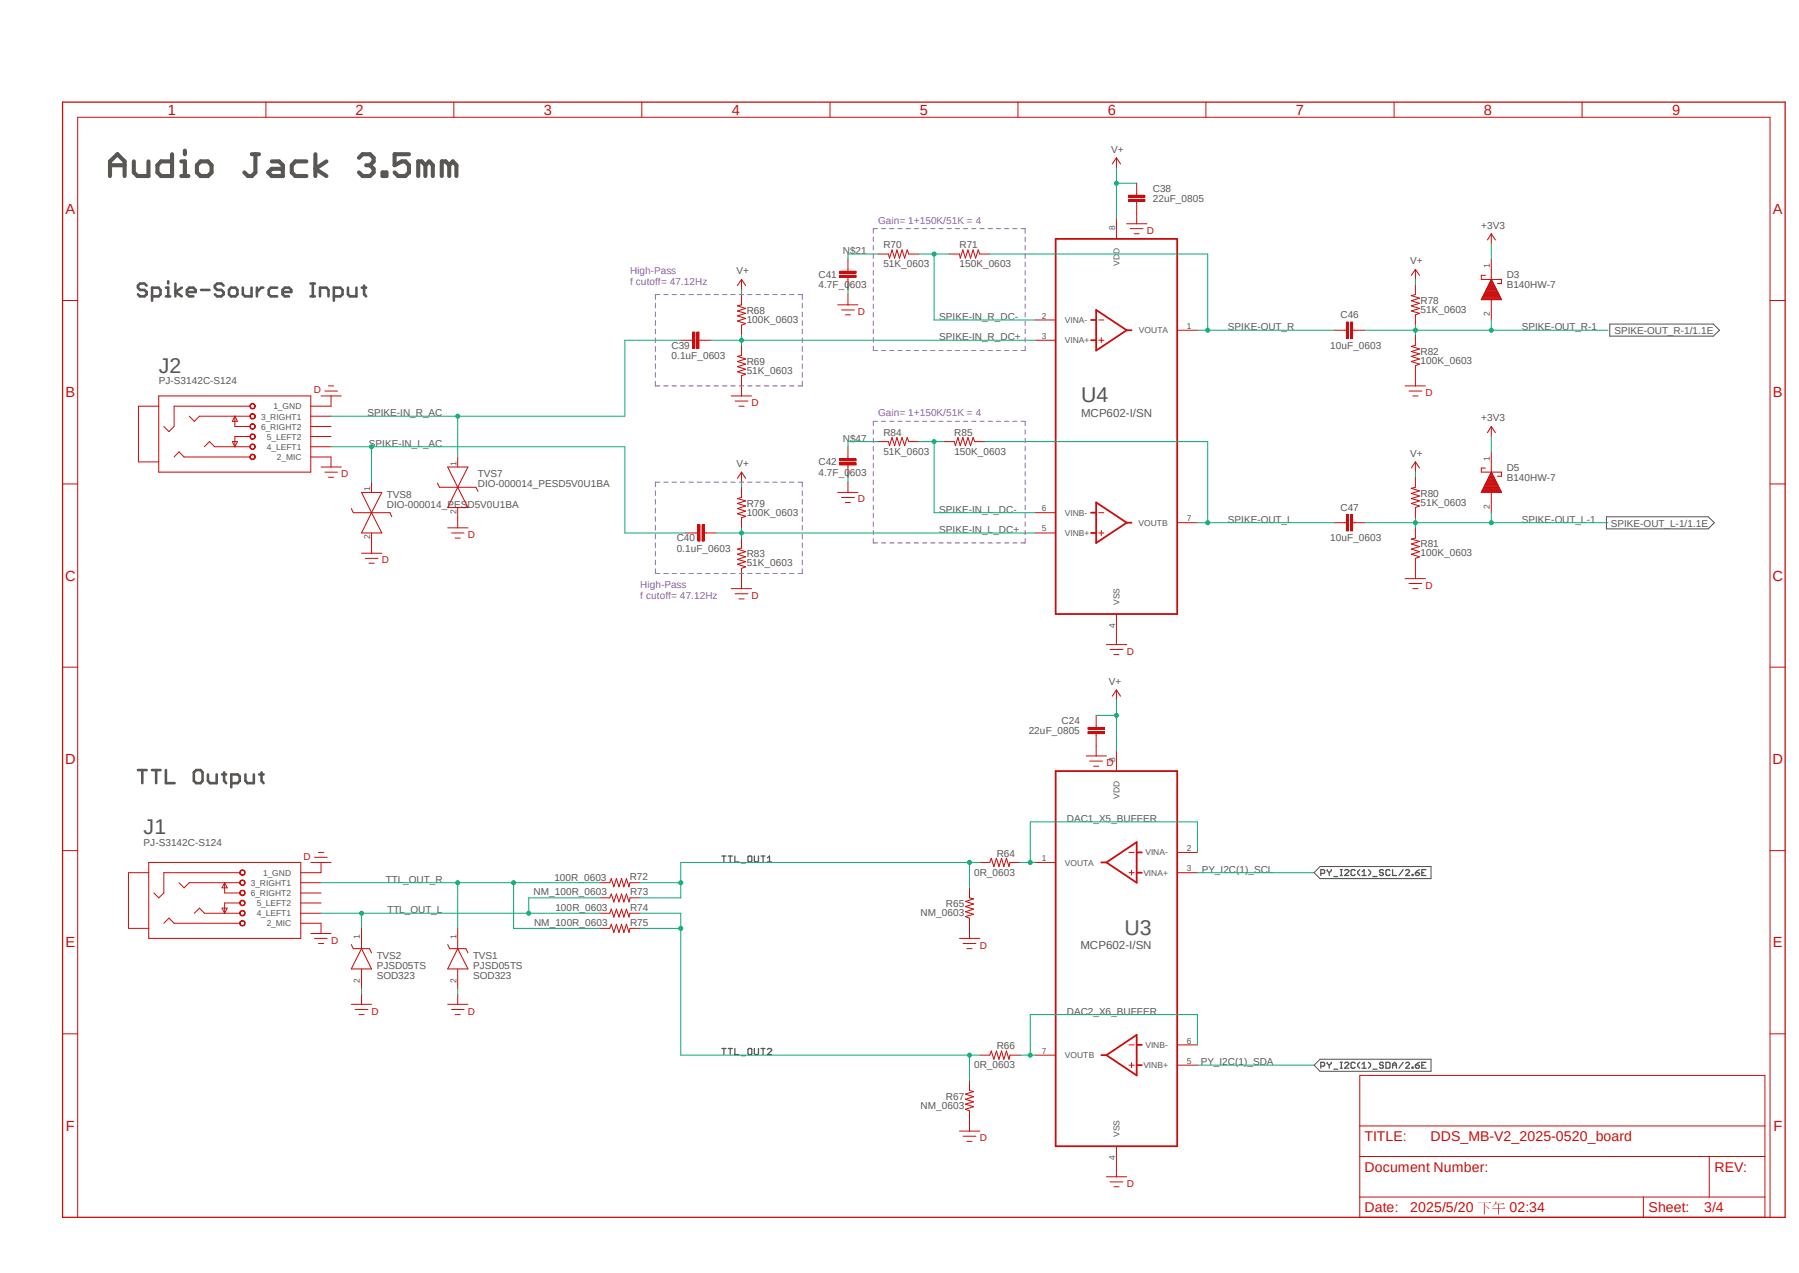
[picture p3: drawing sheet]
<svg xmlns="http://www.w3.org/2000/svg" width="297mm" height="210mm" viewBox="0 0 297 210" stroke-linecap="round" stroke-linejoin="round" font-family="sans-serif">
<defs><g id="words">
<g font-size="3.5" fill="#595654">
<text x="26.2" y="61.6">J2</text>
<text x="178.5" y="66.3">U4</text>
<text x="23.7" y="137.7">J1</text>
<text x="185.7" y="154.2">U3</text>
</g>
<g font-size="2.4" fill="#c90d0c">
<text x="27.7" y="18.9">1</text>
<text x="58.7" y="18.9">2</text>
<text x="89.8" y="18.9">3</text>
<text x="120.8" y="18.9">4</text>
<text x="151.8" y="18.9">5</text>
<text x="182.9" y="18.9">6</text>
<text x="214" y="18.9">7</text>
<text x="245" y="18.9">8</text>
<text x="276.1" y="18.9">9</text>
<text x="10.8" y="35.3">A</text>
<text x="292.7" y="35.3">A</text>
<text x="10.8" y="65.6">B</text>
<text x="292.7" y="65.6">B</text>
<text x="10.8" y="95.8">C</text>
<text x="292.7" y="95.8">C</text>
<text x="10.8" y="126.1">D</text>
<text x="292.7" y="126.1">D</text>
<text x="10.8" y="156.3">E</text>
<text x="292.7" y="156.3">E</text>
<text x="10.9" y="186.6">F</text>
<text x="292.8" y="186.6">F</text>
</g>
<g font-size="2.3" fill="#c90d0c">
<text x="225.3" y="188.3">TITLE:</text>
<text x="236.2" y="188.3">DDS_MB-V2_2025-0520_board</text>
<text x="225.3" y="193.3">Document Number:</text>
<text x="283" y="193.3">REV:</text>
<text x="225.3" y="200">Date:</text>
<text x="232.8" y="200">2025/5/20</text>
<text x="249.2" y="200">02:34</text>
<text x="272.2" y="200">Sheet:</text>
<text x="281.3" y="200">3/4</text>
</g>
<g font-size="1.9" fill="#595654">
<text x="178.5" y="68.8">MCP602-I/SN</text>
<text x="178.4" y="156.6">MCP602-I/SN</text>
</g>
<g font-size="1.7" fill="#595654">
<text x="183.5" y="25.2">V+</text>
<text x="190.3" y="33.3">22uF_0805</text>
<text x="190.3" y="31.6">C38</text>
<text x="139.1" y="41.9">N$21</text>
<text x="145.8" y="40.9">R70</text>
<text x="158.4" y="40.9">R71</text>
<text x="244.6" y="37.8">+3V3</text>
<text x="121.6" y="45.3">V+</text>
<text x="135.1" y="47.5">4.7F_0603</text>
<text x="135.1" y="45.8">C41</text>
<text x="145.8" y="44.1">51K_0603</text>
<text x="158.4" y="44.1">150K_0603</text>
<text x="232.8" y="43.6">V+</text>
<text x="248.8" y="47.5">B140HW-7</text>
<text x="248.8" y="45.8">D3</text>
<text x="123.3" y="53.3">100K_0603</text>
<text x="123.3" y="51.8">R68</text>
<text x="155.1" y="52.8">SPIKE-IN_R_DC-</text>
<text x="221.3" y="52.5">C46</text>
<text x="234.5" y="51.6">51K_0603</text>
<text x="234.5" y="50.1">R78</text>
<text x="110.9" y="59.2">0.1uF_0603</text>
<text x="110.9" y="57.6">C39</text>
<text x="155.1" y="56.1">SPIKE-IN_R_DC+</text>
<text x="202.7" y="54.5">SPIKE-OUT_R</text>
<text x="219.6" y="57.6">10uF_0603</text>
<text x="234.5" y="60">100K_0603</text>
<text x="234.5" y="58.5">R82</text>
<text x="251.3" y="54.5">SPIKE-OUT_R-1</text>
<text x="266.5" y="55.1">SPIKE-OUT_R-1/1.1E</text>
<text x="26.2" y="63.4">PJ-S3142C-S124</text>
<text x="123.3" y="61.7">51K_0603</text>
<text x="123.3" y="60.2">R69</text>
<text x="60.7" y="68.7">SPIKE-IN_R_AC</text>
<text x="145.8" y="71.9">R84</text>
<text x="157.6" y="71.9">R85</text>
<text x="244.6" y="69.5">+3V3</text>
<text x="60.9" y="73.7">SPIKE-IN_L_AC</text>
<text x="121.6" y="77">V+</text>
<text x="135.1" y="76.8">C42</text>
<text x="139.1" y="72.9">N$47</text>
<text x="145.8" y="75.1">51K_0603</text>
<text x="157.6" y="75.1">150K_0603</text>
<text x="232.8" y="75.4">V+</text>
<text x="248.8" y="77.6">D5</text>
<text x="63.9" y="83.7">DIO-000014_PESD5V0U1BA</text>
<text x="63.9" y="82.1">TVS8</text>
<text x="78.9" y="80.4">DIO-000014_PESD5V0U1BA</text>
<text x="78.9" y="78.7">TVS7</text>
<text x="123.3" y="83.6">R79</text>
<text x="135.1" y="78.5">4.7F_0603</text>
<text x="234.5" y="83.4">51K_0603</text>
<text x="234.5" y="81.9">R80</text>
<text x="248.8" y="79.3">B140HW-7</text>
<text x="111.7" y="89.3">C40</text>
<text x="123.3" y="85.1">100K_0603</text>
<text x="155.1" y="87.9">SPIKE-IN_L_DC+</text>
<text x="155.1" y="84.6">SPIKE-IN_L_DC-</text>
<text x="202.7" y="86.2">SPIKE-OUT_L</text>
<text x="219.6" y="89.3">10uF_0603</text>
<text x="221.3" y="84.3">C47</text>
<text x="251.3" y="86.2">SPIKE-OUT_L-1</text>
<text x="265.9" y="86.9">SPIKE-OUT_L-1/1.1E</text>
<text x="111.7" y="91">0.1uF_0603</text>
<text x="123.3" y="93.4">51K_0603</text>
<text x="123.3" y="91.9">R83</text>
<text x="234.5" y="91.8">100K_0603</text>
<text x="234.5" y="90.3">R81</text>
<text x="183.1" y="113">V+</text>
<text x="175.3" y="119.5">C24</text>
<text x="169.8" y="121.1">22uF_0805</text>
<text x="176.1" y="135.6">DAC1_X5_BUFFER</text>
<text x="23.7" y="139.5">PJ-S3142C-S124</text>
<text x="164.5" y="141.3">R64</text>
<text x="198.4" y="144">PY_I2C(1)_SCL</text>
<text x="63.7" y="145.6">TTL_OUT_R</text>
<text x="88.1" y="147.7">NM_100R_0603</text>
<text x="91.5" y="145.3">100R_0603</text>
<text x="104" y="145.2">R72</text>
<text x="104" y="147.7">R73</text>
<text x="156.2" y="149.6">R65</text>
<text x="160.8" y="144.4">0R_0603</text>
<text x="64" y="150.7">TTL_OUT_L</text>
<text x="88.2" y="152.7">NM_100R_0603</text>
<text x="91.7" y="150.2">100R_0603</text>
<text x="104" y="150.3">R74</text>
<text x="104" y="152.8">R75</text>
<text x="152" y="151.1">NM_0603</text>
<text x="62.2" y="159.9">PJSD05TS</text>
<text x="62.2" y="161.5">SOD323</text>
<text x="62.2" y="158.2">TVS2</text>
<text x="78.1" y="159.9">PJSD05TS</text>
<text x="78.1" y="161.5">SOD323</text>
<text x="78.1" y="158.2">TVS1</text>
<text x="176.1" y="167.4">DAC2_X6_BUFFER</text>
<text x="164.5" y="173.1">R66</text>
<text x="160.8" y="176.2">0R_0603</text>
<text x="198.2" y="175.7">PY_I2C(1)_SDA</text>
<text x="152" y="182.9">NM_0603</text>
<text x="156.2" y="181.4">R67</text>
</g>
<g font-size="1.7" fill="#8252c2">
<text x="145" y="36.9">Gain= 1+150K/51K = 4</text>
<text x="104" y="45.2">High-Pass</text>
<text x="104" y="46.9">f cutoff= 47.12Hz</text>
<text x="145" y="68.7">Gain= 1+150K/51K = 4</text>
<text x="105.7" y="97.1">High-Pass</text>
<text x="105.7" y="98.8">f cutoff= 47.12Hz</text>
</g>
<g font-size="1.7" fill="#c90d0c">
<text x="189.4" y="38.6">D</text>
<text x="141.6" y="51.9">D</text>
<text x="51.8" y="64.9">D</text>
<text x="235.3" y="65.3">D</text>
<text x="124.1" y="67">D</text>
<text x="56.3" y="78.7">D</text>
<text x="141.6" y="82.9">D</text>
<text x="77.3" y="88.8">D</text>
<text x="63" y="92.9">D</text>
<text x="124.1" y="98.8">D</text>
<text x="235.3" y="97.1">D</text>
<text x="186" y="108">D</text>
<text x="182.7" y="126.4">D</text>
<text x="50.1" y="141.8">D</text>
<text x="54.7" y="155.7">D</text>
<text x="161.8" y="156.5">D</text>
<text x="61.3" y="167.4">D</text>
<text x="77.3" y="167.4">D</text>
<text x="161.8" y="188.3">D</text>
<text x="186" y="195.8">D</text>
</g>
<g font-size="1.4" fill="#595654">
<text x="184.1" y="37.9" transform="rotate(-90 184.1 37.9)">8</text>
<text x="184.8" y="43.9" transform="rotate(-90 184.8 43.9)">VDD</text>
<text x="246" y="44.2" transform="rotate(-90 246 44.2)">1</text>
<text x="172" y="52.6">2</text>
<text x="175.8" y="53.3">VINA-</text>
<text x="246" y="52.1" transform="rotate(-90 246 52.1)">2</text>
<text x="172" y="55.9">3</text>
<text x="175.8" y="56.6">VINA+</text>
<text x="188" y="55">VOUTA</text>
<text x="195.9" y="54.2">1</text>
<text x="43.1" y="69.2">3_RIGHT1</text>
<text x="43.1" y="70.9">6_RIGHT2</text>
<text x="45.1" y="67.5">1_GND</text>
<text x="44.1" y="74.2">4_LEFT1</text>
<text x="44.1" y="72.6">5_LEFT2</text>
<text x="45.7" y="75.9">2_MIC</text>
<text x="75.4" y="76.8" transform="rotate(-90 75.4 76.8)">1</text>
<text x="246" y="76" transform="rotate(-90 246 76)">1</text>
<text x="61.1" y="81" transform="rotate(-90 61.1 81)">1</text>
<text x="246" y="83.9" transform="rotate(-90 246 83.9)">2</text>
<text x="61.1" y="88.9" transform="rotate(-90 61.1 88.9)">2</text>
<text x="75.4" y="84.7" transform="rotate(-90 75.4 84.7)">2</text>
<text x="172" y="87.7">5</text>
<text x="172" y="84.3">6</text>
<text x="175.8" y="88.4">VINB+</text>
<text x="175.8" y="85.1">VINB-</text>
<text x="188" y="86.8">VOUTB</text>
<text x="195.9" y="86">7</text>
<text x="184.8" y="99.8" transform="rotate(-90 184.8 99.8)">VSS</text>
<text x="184.1" y="103.6" transform="rotate(-90 184.1 103.6)">4</text>
<text x="184.1" y="125.7" transform="rotate(-90 184.1 125.7)">8</text>
<text x="184.8" y="131.7" transform="rotate(-90 184.8 131.7)">VDD</text>
<text x="172" y="142.1">1</text>
<text x="175.8" y="142.8">VOUTA</text>
<text x="189.1" y="141.1">VINA-</text>
<text x="195.9" y="143.7">3</text>
<text x="195.9" y="140.4">2</text>
<text x="41.4" y="146.1">3_RIGHT1</text>
<text x="41.4" y="147.8">6_RIGHT2</text>
<text x="42.4" y="149.5">5_LEFT2</text>
<text x="43.4" y="144.5">1_GND</text>
<text x="188.8" y="144.4">VINA+</text>
<text x="42.4" y="151.2">4_LEFT1</text>
<text x="44" y="152.8">2_MIC</text>
<text x="59.4" y="155" transform="rotate(-90 59.4 155)">1</text>
<text x="75.4" y="155" transform="rotate(-90 75.4 155)">1</text>
<text x="59.4" y="162.1" transform="rotate(-90 59.4 162.1)">2</text>
<text x="75.4" y="162.1" transform="rotate(-90 75.4 162.1)">2</text>
<text x="172" y="173.8">7</text>
<text x="189.1" y="172.9">VINB-</text>
<text x="195.9" y="172.2">6</text>
<text x="175.8" y="174.6">VOUTB</text>
<text x="188.8" y="176.2">VINB+</text>
<text x="195.9" y="175.5">5</text>
<text x="184.1" y="191.4" transform="rotate(-90 184.1 191.4)">4</text>
<text x="184.8" y="187.6" transform="rotate(-90 184.8 187.6)">VSS</text>
</g>
</g></defs>
<path d="M10 16.6l285 184.6M295 16.6l-285 184.6" fill="none" stroke="#fff" stroke-width=".17"/>
<g fill="none" stroke="#595654" stroke-width=".68">
<path d="M18.2 29v-2.4l1.2-1.2 1.2 1.2v2.4M18.2 27.3h2.4M22.1 26.6v1.8l.6 .6h1.8v-2.4M28.4 25.4v3.6h-1.8l-.6-.6v-1.1l.6-.7h1.8M29.9 29h1.2M29.9 26.6h.6v2.4M30.5 24.8v.6M33.1 26.6h1.2l.6 .7v1.1l-.6 .6h-1.2l-.6-.6v-1.1zM41.6 25.4h1.2M42.2 25.4v3l-.6 .6h-.7l-.6-.6M44.9 26.6h1.2l.6 .7v1.7h-1.8l-.6-.6 .6-.5h1.8M50.6 26.6h-1.8l-.6 .7v1.1l.6 .6h1.8"/>
<path d="M52.1 25.4v3.6M53.9 26.6l-1.8 1.3 1.8 1.1M59.3 26l.6-.6h1.2l.6 .6v.6l-.6 .7M60.5 27.3h.6M61.1 27.3l.6 .6v.5l-.6 .6h-1.2l-.6-.6M63.2 28.4h.6v.6h-.6zM67.5 25.4h-2.3v1.9l1.1-.7h.6l.6 .7v1.1l-.6 .6h-1.2l-.5-.6M70.2 27.3l-.6-.7h-.6v2.4M70.2 27.3v1.7M70.2 27.3l.7-.7 .6 .7v1.7M74.2 27.3l-.6-.7h-.7v2.4M74.2 27.3v1.7"/>
<path d="M74.2 27.3l.6-.7 .6 .7v1.7"/>
</g>
<g fill="none" stroke="#595654" stroke-width=".42">
<path d="M24.2 47.1l-.4-.3h-.7l-.3 .3v.4l.3 .3h.7l.4 .4v.4l-.4 .3h-.7l-.3-.3M25.1 48.9h1.1l.3-.3v-.8l-.3-.3h-1.1v2.1M27.4 48.9h.7M27.4 47.5h.4v1.4M27.8 46.4v.4M29 46.8v2.1M30 47.5l-1 .7 1 .7M30.9 48.2h1.4v-.4l-.4-.3h-.7l-.3 .3v.8l.3 .3h.7M33.2 47.8h1.4M36.9 47.1l-.4-.3h-.6l-.4 .3v.4l.4 .3h.6l.4 .4v.4l-.4 .3h-.6l-.4-.3M38.1 47.5h.8l.3 .3v.8l-.3 .3h-.8l-.3-.3v-.8zM40.1 47.5v1.1l.4 .3h1v-1.4"/>
<path d="M42.4 47.5v1.4M43.5 47.5h-.4l-.7 .7M45.8 47.5h-1.1l-.3 .3v.8l.3 .3h1.1M46.7 48.2h1.4v-.4l-.4-.3h-.7l-.3 .3v.8l.3 .3h.7M51.3 46.8h.7M51.3 48.9h.7M51.6 46.8v2.1M52.8 48.9v-1.4h1.1l.3 .3v1.1M55.1 48.9h1.1l.4-.3v-.8l-.4-.3h-1.1v2.1M57.4 47.5v1.1l.4 .3h1v-1.4M59.7 47.5h.8M60.1 47.1v1.5l.4 .3"/>
<path d="M22.8 127h1.4M23.5 127v2.2M25.1 127h1.4M25.8 127v2.2M27.4 127v2.2h1.4M32.4 127h.7l.3 .4v1.4l-.3 .4h-.7l-.4-.4v-1.4zM34.3 127.8v1l.4 .4h1.1v-1.4M36.7 127.8h.6M37 127.4v1.4l.3 .4M38.2 129.2h1l.4-.4v-.7l-.4-.3h-1v2.1M40.5 127.8v1l.4 .4h1v-1.4M42.8 127.8h.7"/>
<path d="M43.2 127.4v1.4l.3 .4"/>
</g>
<path d="M265.8 53.5h17.1l1 1-1 1h-17.1zM265.2 85.3h16.8l1 .9-1 1h-16.8zM217.9 143h18.4v1.9h-18.4l-.9-.9zM217 175.7l.9-.9h18.4v1.9h-18.4z" fill="none" stroke="#595654" stroke-width=".17"/>
<g fill="none" stroke="#595654" stroke-width=".21">
<path d="M119.2 141.2h.6M119.5 141.2v1M120.2 141.2h.7M120.6 141.2v1M121.3 141.2v1h.7M122.4 142.4h.7M123.5 141.4l.2-.2h.3l.1 .2v.6l-.1 .2h-.3l-.2-.2zM124.5 141.2v.8l.2 .2h.4l.1-.2v-.8M125.6 141.2h.7M126 141.2v1M126.7 142.2h.7M126.7 141.5l.3-.3v1"/>
<path d="M218.1 144.1h.4l.2-.1v-.4l-.2-.1h-.4v.9M219.1 143.5v.1l.4 .4M219.5 144v.4M219.8 143.5v.1l-.3 .4M220.2 144.6h.7M221.3 143.5h.3M221.3 144.4h.3M221.4 143.5v.9M222 143.6l.2-.1h.3l.2 .1v.2l-.7 .6h.7M223.7 143.6l-.1-.1h-.4l-.1 .1v.7l.1 .1h.4l.1-.1M224.5 143.5l-.3 .3v.3l.3 .3M224.9 144.4h.7"/>
<path d="M224.9 143.8l.3-.3v.9M225.9 143.5l.4 .3v.3l-.4 .3M226.7 144.6h.6M228.4 143.6l-.1-.1h-.4l-.1 .1 .1 .4h.4l.1 .1-.1 .3h-.4l-.1-.1M229.5 143.6l-.2-.1h-.3l-.2 .1v.7l.2 .1h.3l.2-.1M229.9 143.5v.9h.6M231.6 143.5l-.6 .9M232.1 143.6l.1-.1h.3l.2 .1v.2l-.6 .6h.6M233.1 144.3h.2v.1h-.2zM233.7 144h.5l.2 .1v.2l-.2 .1h-.4l-.1-.1zM234.4 143.5l-.7 .5M234.7 144h.4"/>
<path d="M235.4 143.5h-.7v.9h.7M119.2 173h.6M119.5 173v1M120.2 173h.7M120.6 173v1M121.3 173v1h.7M122.4 174.2h.7M123.7 173h.3l.1 .1v.7l-.1 .2h-.3l-.2-.2v-.7zM124.5 173v.8l.2 .2h.4l.1-.2v-.8M125.6 173h.7M126 173v1M126.7 173.1l.2-.1h.3l.2 .1v.2l-.7 .7h.7"/>
<path d="M218.1 175.9h.4l.2-.2v-.3l-.2-.1h-.4v.9M219.1 175.3v.1l.4 .3M219.5 175.7v.5M219.8 175.3v.1l-.3 .3M220.2 176.4h.7M221.3 175.3h.3M221.3 176.2h.3M221.4 175.3v.9M222 175.4l.2-.1h.3l.2 .1-.7 .8h.7M223.7 175.4l-.1-.1h-.4l-.1 .1v.7l.1 .1h.4l.1-.1M224.5 175.3l-.3 .3v.3l.3 .3M224.9 175.6l.3-.3v.9"/>
<path d="M224.9 176.2h.7M225.9 175.3l.4 .3v.3l-.4 .3M226.7 176.4h.6M228.4 175.4l-.1-.1h-.4l-.1 .1 .1 .3h.4l.1 .2-.1 .3h-.4l-.1-.1M228.8 175.3h.5l.2 .1v.7l-.2 .1h-.5zM229.9 176.2v-.6l.4-.3 .2 .3v.6M229.9 175.7h.6M231.6 175.3l-.6 .9M232.1 175.4l.1-.1h.3l.2 .1-.6 .8h.6M233.1 176.1h.2v.1h-.2zM233.7 175.7h.5l.2 .4-.2 .1h-.4l-.1-.1zM234.4 175.3l-.7 .4"/>
<path d="M234.7 175.7h.4M235.4 175.3h-.7v.9h.7"/>
</g>
<path d="M10.3 16.8h284.4v184h-284.4z" fill="none" stroke="#c90d0c" stroke-width=".21"/>
<g fill="none" stroke="#c90d0c" stroke-width=".17">
<path d="M43.9 16.8v2.5M74.9 16.8v2.5M106 16.8v2.5M137 16.8v2.5M168.1 16.8v2.5M199.1 16.8v2.5M230.2 16.8v2.5M261.2 16.8v2.5M10.3 49.6h2.5M292.2 49.6h2.5M10.3 79.8h2.5M292.2 79.8h2.5"/>
<path d="M10.3 110.1h2.5M292.2 110.1h2.5M10.3 140.3h2.5M292.2 140.3h2.5M10.3 170.6h2.5M224.5 177.4h66.9v23.4h-66.9zM292.2 170.6h2.5M224.5 190.8h66.9M224.5 197.5h66.9M224.5 185.8h66.9M271.3 197.5v3.3M282.2 190.8v6.7"/>
<path d="M12.8 200.8v-181.5h279.4v181.5"/>
</g>
<path d="M244 198.4h1.9l.1-.1 .2 .1-1.1 .1v.4l.8 .5-.8-.5v1.4h-.1v-1.8h-.9zM246.9 198.2l.2 .1-.2 .3h1.1l.2-.1 .1 .1-.8 .1v.6h.7l.1-.1 .2 .1-1 .1-.1 1v-1h-1l-.1-.1h1.1v-.6h-.6l-.4 .4 .4-.4z" fill="#c90d0c"/>
<path d="M174.3 39.4h20.1v61.9h-20.1zM180.1 52.8h.9M180.1 56.1h.9M181 51.1l5 3.4-5 3.3zM186 54.5h.8M180.1 84.6h.9M180.1 87.9h.9M181 82.9l5 3.3-5 3.4zM186 86.2h.8" fill="none" stroke="#c90d0c" stroke-width=".3"/>
<g fill="none" stroke="#c90d0c" stroke-width=".17">
<path d="M184.3 26v1.7M184.3 36.1v3.3M184.3 26l-.7 1.1M184.3 26l.7 1.1M186.3 32.2h2.7v.4h-2.7zM186.3 32.9h2.7v.3h-2.7zM187.7 30.2v2M187.7 33.2v2M170.9 56.1h3.4M170.9 52.8h3.4M181.4 56.1h.8M181.4 52.8h.8"/>
<path d="M181.8 55.7v.9M194.4 54.5h3.3M26.2 65.3h25.1v12.6h-25.1zM26.2 67h-3.3v9.2h3.3M28.7 75.4l.8-.9 .9 .9h10.9M31.2 68.7l.9 .8 .8-.8h8.4M33.7 73.7l.9-.8 .8 .8h5.9M38.4 72.9h.8l-.4 .8zM38.8 68.7v1.7h2.5M38.8 68.7l.4 .8h-.8zM41.3 67h-12.6v3.4l-.8 .8-.8-.8M41.3 72h-2.5v1.7"/>
<path d="M51.3 67h3.4M51.3 75.4h3.4M51.3 68.7h3.4M51.3 73.7h3.4M51.3 70.4h3.4M51.3 72h3.4M170.9 87.9h3.4M170.9 84.6h3.4M181.4 87.9h.8M181.4 84.6h.8M181.8 87.5v.8M194.4 86.2h3.3"/>
<path d="M184.3 101.3v3.3"/>
</g>
<path d="M186.3 32.4h2.7M186.3 33.1h2.7" fill="none" stroke="#c90d0c" stroke-width=".34"/>
<path d="M41.5 66.6a.5 .5 0 0 1 .7 .5l-.4 .4-.3-.1-.2-.1-.1-.3 .3-.3 .2-.1a.38 .38 0 0 1 .3 .5 .38 .38 0 0 1-.5 .3l-.3-.4z" fill-rule="evenodd" fill="#c90d0c"/>
<path d="M41.5 66.6a.5 .5 0 0 1 .7 .5l-.4 .4-.3-.1-.2-.1-.1-.3 .3-.3 .2-.1a.38 .38 0 0 1 .3 .5 .38 .38 0 0 1-.5 .3l-.3-.4z" fill="none" stroke="#c90d0c" stroke-width=".17"/>
<path d="M41.5 68.2l.5 .1 .2 .2v.3a.48 .48 0 0 1-.6 .3 .48 .48 0 0 1-.4-.4h.1a.37 .37 0 0 1 .3-.4 .37 .37 0 0 1 .4 .3v.4h-.5l-.3-.3z" fill-rule="evenodd" fill="#c90d0c"/>
<path d="M41.5 68.2l.5 .1 .2 .2v.3a.48 .48 0 0 1-.6 .3 .48 .48 0 0 1-.4-.4h.1a.37 .37 0 0 1 .3-.4 .37 .37 0 0 1 .4 .3v.4h-.5l-.3-.3z" fill="none" stroke="#c90d0c" stroke-width=".17"/>
<path d="M41.5 69.9a.5 .5 0 0 1 .7 .6l-.4 .3h-.3l-.2-.2-.1-.2 .3-.4h.2a.38 .38 0 0 1 .3 .5 .38 .38 0 0 1-.5 .2l-.3-.3z" fill-rule="evenodd" fill="#c90d0c"/>
<path d="M41.5 69.9a.5 .5 0 0 1 .7 .6l-.4 .3h-.3l-.2-.2-.1-.2 .3-.4h.2a.38 .38 0 0 1 .3 .5 .38 .38 0 0 1-.5 .2l-.3-.3z" fill="none" stroke="#c90d0c" stroke-width=".17"/>
<path d="M41.5 71.6l.5 .1 .2 .2v.3a.48 .48 0 0 1-.6 .3 .48 .48 0 0 1-.4-.5h.1a.37 .37 0 0 1 .3-.3 .37 .37 0 0 1 .4 .2v.4h-.5l-.3-.3z" fill-rule="evenodd" fill="#c90d0c"/>
<path d="M41.5 71.6l.5 .1 .2 .2v.3a.48 .48 0 0 1-.6 .3 .48 .48 0 0 1-.4-.5h.1a.37 .37 0 0 1 .3-.3 .37 .37 0 0 1 .4 .2v.4h-.5l-.3-.3z" fill="none" stroke="#c90d0c" stroke-width=".17"/>
<path d="M41.5 73.3a.5 .5 0 0 1 .7 .5l-.4 .4-.3-.1-.2-.1-.1-.3 .3-.3 .2-.1a.38 .38 0 0 1 .3 .5 .38 .38 0 0 1-.5 .2l-.3-.3z" fill-rule="evenodd" fill="#c90d0c"/>
<path d="M41.5 73.3a.5 .5 0 0 1 .7 .5l-.4 .4-.3-.1-.2-.1-.1-.3 .3-.3 .2-.1a.38 .38 0 0 1 .3 .5 .38 .38 0 0 1-.5 .2l-.3-.3z" fill="none" stroke="#c90d0c" stroke-width=".17"/>
<path d="M41.5 74.9l.5 .1 .2 .2v.3a.49 .49 0 0 1-.6 .3 .49 .49 0 0 1-.4-.4l.3-.3 .2-.1a.38 .38 0 0 1 .3 .6 .43 .43 0 0 1-.5 0 .43 .43 0 0 1-.2-.5z" fill-rule="evenodd" fill="#c90d0c"/>
<g fill="none" stroke="#c90d0c" stroke-width=".17">
<path d="M246.2 38.6v1.7M246.2 38.6l-.6 1M246.2 38.6l.7 1M112.4 56.1h2M114.4 54.8h.3v2.7h-.3zM115.1 54.8h.3v2.7h-.3zM115.4 56.1h2M122.4 46.1v1.7M122.4 48.6v1.7l-.6 .2 1.3 .4-1.3 .4 1.3 .4-1.3 .4 1.3 .4-1.3 .5 1.3 .4-.7 .2v1.7M122.4 57v1.6l-.6 .2 1.3 .4-1.3 .4 1.3 .5-1.3 .4 1.3 .4-1.3 .4 1.3 .4-.7 .3v1.7M122.4 46.1l-.6 1M122.4 46.1l.7 1"/>
<path d="M138.6 44.7h2.8v.4h-2.8zM138.6 45.4h2.8v.4h-2.8zM140 42.8v1.9M140 45.8v2M145 41.9h1.7l.2 .7 .4-1.4 .4 1.4 .4-1.4 .4 1.4 .4-1.4 .5 1.4 .4-1.4 .2 .7h1.7M156.7 41.9h1.7l.1 .7 .5-1.4 .4 1.4 .4-1.4 .4 1.4 .5-1.4 .4 1.4 .4-1.4 .3 .7h1.6M220.3 54.5h2M222.3 53.1h.3v2.7h-.3zM223 53.1h.3v2.7h-.3zM223.3 54.5h2M233.7 44.4v1.7M233.7 46.9v1.7l-.7 .2 1.4 .4-1.4 .4 1.4 .4-1.4 .5 1.4 .4-1.4 .4 1.4 .4-.7 .2v1.7"/>
<path d="M233.7 55.3v1.7l-.7 .1 1.4 .5-1.4 .4 1.4 .4-1.4 .4 1.4 .4-1.4 .4 1.4 .5-.7 .2v1.7M233.7 44.4l-.7 1M233.7 44.4l.7 1M244.6 49.4h3.3M244.6 49.3h3.2M244.7 49.2h3.1M244.7 49.1h3M244.8 49h2.8M244.8 48.9h2.8M244.9 48.8h2.7M244.9 48.7h2.6M245 48.6h2.5"/>
<path d="M245 48.5h2.4M245.1 48.4h2.3M245.2 48.3h2.1M245.2 48.2h2.1M245.2 45.4h-.6v.7h3.3v.7h-.7M245.2 48h2M245.3 48h1.8M245.4 47.8h1.7M245.4 47.6h1.6M245.5 47.5h1.4M245.6 47.5h1.3M245.6 47.3h1.2"/>
<path d="M245.7 47.2h1.1M245.7 47.1h1M245.7 47h1M245.8 46.9h.8M245.9 46.8h.7M245.9 46.7h.6M246 46.6h.5M246 46.5h.4M246.1 46.4h.3M246.1 46.3h.2M246.2 46.2h.1M246.2 42.8v3.3"/>
<path d="M246.2 49.4v3.4M246.2 46.1l1.7 3.3h-3.3zM41.5 74.9l.5 .1 .2 .2v.3a.49 .49 0 0 1-.6 .3 .49 .49 0 0 1-.4-.4l.3-.3 .2-.1a.38 .38 0 0 1 .3 .6 .43 .43 0 0 1-.5 0 .43 .43 0 0 1-.2-.5zM122.4 77.9v1.6M122.4 77.9l-.6 1M122.4 77.9l.7 1M138.6 75.7h2.8v.3h-2.8zM138.6 76.4h2.8v.3h-2.8zM140 73.7v2M140 76.7v2M145 72.9h1.7l.2 .6 .4-1.3 .4 1.3 .4-1.3 .4 1.3 .4-1.3 .5 1.3 .4-1.3 .2 .7h1.7M155.9 72.9h1.7l.1 .6 .5-1.3 .3 1.3 .5-1.3 .4 1.3 .4-1.3 .4 1.3 .5-1.3 .2 .7h1.7"/>
<path d="M233.7 76.2v1.7M233.7 78.7v1.7l-.7 .2 1.4 .4-1.4 .4 1.4 .4-1.4 .5 1.4 .3-1.4 .5 1.4 .4-.7 .2v1.7M233.7 76.2l-.7 1M233.7 76.2l.7 1M245.2 79.9h2M245.2 77.2h-.6v.7h3.3v.7h-.7M245.3 79.8h1.9M245.3 79.7h1.8M245.4 79.6h1.7M245.4 79.5h1.7M245.4 79.4h1.6M245.5 79.3h1.4"/>
<path d="M245.6 79.2h1.3M245.6 79.1h1.2M245.7 79h1.1M245.7 78.9h1M245.8 78.8h.9M245.8 78.7h.8M245.9 78.6h.6M245.9 78.5h.6M246 78.4h.5M246 78.3h.4M246.1 78.1h.3M246.1 78.1h.2"/>
<path d="M246.2 70.4v1.6M246.2 74.5v3.4M246.2 77.9l1.7 3.3h-3.3zM246.2 77.9h.1M246.2 70.4l-.6 1M246.2 70.4l.7 1M113.2 87.9h2M115.2 86.6h.4v2.7h-.4zM115.9 86.6h.3v2.7h-.3zM116.2 87.9h2M122.4 80.4v1.7l-.6 .2 1.3 .3-1.3 .5 1.3 .4-1.3 .4 1.3 .4-1.3 .5 1.3 .4-.7 .2v1.7M122.4 88.8v1.6l-.6 .2 1.3 .4-1.3 .4 1.3 .5-1.3 .4 1.3 .4-1.3 .4 1.3 .4-.7 .3v1.7"/>
<path d="M220.3 86.2h2M222.3 84.9h.3v2.7h-.3zM223 84.9h.3v2.7h-.3zM223.3 86.2h2M233.7 87.1v1.7l-.7 .1 1.4 .4-1.4 .4 1.4 .5-1.4 .4 1.4 .4-1.4 .4 1.4 .5-.7 .2v1.7M244.6 81.2h3.3M244.6 81.1h3.2M244.7 80.9h3.1M244.7 80.9h3M244.8 80.8h2.8M244.9 80.6h2.7M244.9 80.4h2.6"/>
<path d="M245 80.3h2.4M245.1 80.2h2.3M245.1 80.1h2.3M245.2 80h2.1M246.2 81.2v3.4M24.6 142.3h25.1v12.5h-25.1zM24.6 144h-3.4v9.2h3.4M27.1 152.3l.8-.8 .8 .8h10.9M29.5 145.6l.9 .9 .8-.9h8.4M32.1 150.7l.8-.9 .8 .9h5.9M36.7 149.8h.8l-.4 .9zM37.1 145.6v1.7h2.5"/>
<path d="M37.1 145.6l.4 .9h-.8zM39.6 144h-12.5v3.3l-.9 .8-.8-.8M39.6 149h-2.5v1.7M49.7 144h3.3M49.7 152.3h3.3M49.7 145.6h3.3M49.7 150.7h3.3M49.7 147.3h3.3M49.7 149h3.3"/>
</g>
<path d="M114.6 54.8v2.7M115.2 54.8v2.7M138.6 44.9h2.8M138.6 45.6h2.8M222.5 53.1v2.7M223.1 53.1v2.7M138.6 75.9h2.8M138.6 76.5h2.8M115.4 86.6v2.7M116.1 86.6v2.7M222.5 84.9v2.7M223.1 84.9v2.7" fill="none" stroke="#c90d0c" stroke-width=".34"/>
<path d="M39.6 143.7l.2-.2 .5 .1 .2 .2-.2 .5a.48 .48 0 0 1-.5 .1 .48 .48 0 0 1-.3-.4h.2a.37 .37 0 0 1 .3-.4 .37 .37 0 0 1 .4 .2 .38 .38 0 0 1-.2 .5 .38 .38 0 0 1-.5-.2v-.1h-.2z" fill-rule="evenodd" fill="#c90d0c"/>
<path d="M39.6 143.7l.2-.2 .5 .1 .2 .2-.2 .5a.48 .48 0 0 1-.5 .1 .48 .48 0 0 1-.3-.4h.2a.37 .37 0 0 1 .3-.4 .37 .37 0 0 1 .4 .2 .38 .38 0 0 1-.2 .5 .38 .38 0 0 1-.5-.2v-.1h-.2z" fill="none" stroke="#c90d0c" stroke-width=".17"/>
<path d="M39.6 145.4l.5-.2 .2 .1 .2 .2-.2 .5a.48 .48 0 0 1-.5 0 .48 .48 0 0 1-.3-.4h.2a.36 .36 0 0 1 .4-.3 .36 .36 0 0 1 .3 .4 .36 .36 0 0 1-.5 .3l-.2-.4h-.2z" fill-rule="evenodd" fill="#c90d0c"/>
<path d="M39.6 145.4l.5-.2 .2 .1 .2 .2-.2 .5a.48 .48 0 0 1-.5 0 .48 .48 0 0 1-.3-.4h.2a.36 .36 0 0 1 .4-.3 .36 .36 0 0 1 .3 .4 .36 .36 0 0 1-.5 .3l-.2-.4h-.2z" fill="none" stroke="#c90d0c" stroke-width=".17"/>
<path d="M39.6 147.1a.48 .48 0 0 1 .9 .1l-.2 .5a.48 .48 0 0 1-.5 0 .48 .48 0 0 1-.3-.4h.2a.37 .37 0 0 1 .3-.3 .37 .37 0 0 1 .4 .2 .38 .38 0 0 1-.2 .4 .38 .38 0 0 1-.5-.1v-.2h-.2z" fill-rule="evenodd" fill="#c90d0c"/>
<path d="M39.6 147.1a.48 .48 0 0 1 .9 .1l-.2 .5a.48 .48 0 0 1-.5 0 .48 .48 0 0 1-.3-.4h.2a.37 .37 0 0 1 .3-.3 .37 .37 0 0 1 .4 .2 .38 .38 0 0 1-.2 .4 .38 .38 0 0 1-.5-.1v-.2h-.2z" fill="none" stroke="#c90d0c" stroke-width=".17"/>
<path d="M39.6 148.7l.5-.2 .2 .1 .2 .2-.2 .5a.48 .48 0 0 1-.5 .1 .48 .48 0 0 1-.3-.4h.2a.36 .36 0 0 1 .4-.4 .36 .36 0 0 1 .3 .5 .36 .36 0 0 1-.5 .2l-.2-.3h-.2z" fill-rule="evenodd" fill="#c90d0c"/>
<path d="M39.6 148.7l.5-.2 .2 .1 .2 .2-.2 .5a.48 .48 0 0 1-.5 .1 .48 .48 0 0 1-.3-.4h.2a.36 .36 0 0 1 .4-.4 .36 .36 0 0 1 .3 .5 .36 .36 0 0 1-.5 .2l-.2-.3h-.2z" fill="none" stroke="#c90d0c" stroke-width=".17"/>
<path d="M39.6 150.4a.48 .48 0 0 1 .9 .1l-.2 .5a.48 .48 0 0 1-.5 .1 .48 .48 0 0 1-.3-.4h.2a.37 .37 0 0 1 .3-.4 .37 .37 0 0 1 .4 .2 .4 .4 0 0 1-.5 .5l-.2-.3h-.2z" fill-rule="evenodd" fill="#c90d0c"/>
<path d="M39.6 150.4a.48 .48 0 0 1 .9 .1l-.2 .5a.48 .48 0 0 1-.5 .1 .48 .48 0 0 1-.3-.4h.2a.37 .37 0 0 1 .3-.4 .37 .37 0 0 1 .4 .2 .4 .4 0 0 1-.5 .5l-.2-.3h-.2z" fill="none" stroke="#c90d0c" stroke-width=".17"/>
<path d="M39.6 152.1l.5-.3 .2 .2 .2 .2-.2 .5a.48 .48 0 0 1-.5 0 .48 .48 0 0 1-.3-.4h.2a.36 .36 0 0 1 .4-.3 .36 .36 0 0 1 .3 .4 .36 .36 0 0 1-.5 .3l-.2-.4h-.2z" fill-rule="evenodd" fill="#c90d0c"/>
<g fill="none" stroke="#c90d0c" stroke-width=".17">
<path d="M186 36.9h3.4M186.6 37.7h2.1M187.2 38.6h.9M187.7 35.2v1.7M138.3 50.3h3.3M138.9 51.1h2.2M139.6 51.9h.8M140 48.6v1.7M53 77h3.3M53 65.3h3.3M53.6 64.5h2.1M53.6 77.9h2.1"/>
<path d="M54.2 63.7h.9M54.2 78.7h.9M54.7 65.3v1.7M54.7 75.4v1.6M61.3 79.5v1.7M72.2 79.7l.4 .7h6l.3 .7M73.9 77h3.4l-1.7 3.4zM75.6 75.4v1.6M120.7 65.3h3.4M121.4 66.2h2.1M122 67h.9M122.4 63.7v1.6"/>
<path d="M140 79.5v1.7M232 63.7h3.3M232.6 64.5h2.1M233.3 65.3h.8M233.7 62v1.7M58 83.9l.3 .7h6.1l.3 .7M59.7 81.2h3.3l-1.7 3.4zM59.7 91.3h3.3M60.3 92.1h2.1M60.9 92.9h.9M61.3 84.6l1.7 3.3h-3.3zM61.3 87.9v3.4"/>
<path d="M73.9 87.1h3.4M74.5 87.9h2.1M75.1 88.8h.9M75.6 83.7v3.4M75.6 80.4l1.7 3.3h-3.4zM120.7 97.1h3.4M121.4 98h2.1M122 98.8h.9M122.4 95.5v1.6M138.3 81.2h3.3M138.9 82.1h2.2M139.6 82.9h.8"/>
<path d="M232 95.5h3.3M232.6 96.3h2.1M233.3 97.1h.8M233.7 93.8v1.7M181 118v2.1M182.7 106.3h3.3M183.3 107.1h2.1M183.9 108h.8M184.3 104.6v1.7M184.3 113.8v1.7M184.3 113.8l.7 1.1M184.3 113.8l-.7 1.1"/>
<path d="M179.3 124.7h3.4M179.6 120h2.7v.4h-2.7zM179.6 120.7h2.7v.3h-2.7zM179.9 125.6h2.1M180.6 126.4h.8M181 121v3.7M184.3 123.9v3.3M39.6 152.1l.5-.3 .2 .2 .2 .2-.2 .5a.48 .48 0 0 1-.5 0 .48 .48 0 0 1-.3-.4h.2a.36 .36 0 0 1 .4-.3 .36 .36 0 0 1 .3 .4 .36 .36 0 0 1-.5 .3l-.2-.4h-.2zM51.3 142.3h3.4M51.3 154h3.4M51.9 154.8h2.1M51.9 141.4h2.1"/>
<path d="M52.6 140.6h.8M52.6 155.7h.8M53 142.3v1.7M53 152.3v1.7M58 155.8l.3 .7h2.7l.3 .7M59.7 156.5l1.6 3.4h-3.3zM59.7 153.2v3.3M59.7 159.9v3.3M73.9 155.8l.4 .7h2.6l.4 .7M75.6 156.5l1.7 3.4h-3.4zM75.6 153.2v3.3M75.6 159.9v3.3"/>
<path d="M99 145.6h1.7l.2-.7 .4 1.4 .5-1.4 .4 1.4 .4-1.4 .4 1.4 .4-1.4 .4 1.4 .2-.7h1.7M99 148.1h1.7l.2-.6 .4 1.3 .5-1.3 .4 1.3 .4-1.3 .4 1.3 .4-1.3 .4 1.3 .2-.7h1.7M99 150.7h1.7l.2-.7 .4 1.3 .5-1.3 .4 1.3 .4-1.3 .4 1.3 .4-1.3 .4 1.3 .2-.6h1.7M99 153.2h1.7l.2-.7 .4 1.3 .5-1.3 .4 1.3 .4-1.3 .4 1.3 .4-1.3 .4 1.3 .2-.6h1.7M158.4 154.8h3.4M159 155.7h2.1M159.6 156.5h.9M160.1 146.5v1.6l.6 .2-1.3 .4 1.3 .4-1.3 .5 1.3 .4-1.3 .4 1.3 .4-1.3 .4 .7 .3v3.3M161.8 142.3h1.6l.3-.7 .4 1.4 .4-1.4 .4 1.4 .5-1.4 .3 1.4 .5-1.4 .4 1.4 .2-.7h1.6M170.9 142.3h3.4M186.4 144h.8M186.4 140.6h.8"/>
<path d="M186.8 143.6v.8M194.4 144h3.3M194.4 140.6h3.3M58 165.7h3.3M58.6 166.5h2.1M59.3 167.4h.8M59.7 164v1.7M73.9 165.7h3.4M74.5 166.5h2.1M75.1 167.4h.9M75.6 164v1.7M160.1 178.3v1.6l.6 .2-1.3 .4 1.3 .4-1.3 .5 1.3 .4-1.3 .4 1.3 .4-1.3 .4 .7 .3v3.3"/>
<path d="M161.8 174.1h1.6l.3-.7 .4 1.4 .4-1.4 .4 1.4 .5-1.4 .3 1.4 .5-1.4 .4 1.4 .2-.7h1.6M170.9 174.1h3.4M186.4 175.7h.8M186.4 172.4h.8M186.8 175.3v.8M194.4 175.7h3.3M194.4 172.4h3.3M158.4 186.6h3.4M159 187.5h2.1M159.6 188.3h.9M182.7 194.1h3.3M183.3 195h2.1"/>
<path d="M183.9 195.8h.8M184.3 189.1v5"/>
</g>
<path d="M174.3 127.2h20.1v61.9h-20.1zM181.8 142.3h.9M182.7 142.3l5-3.4v6.7zM187.7 140.6h.8M187.7 144h.8M181.8 174.1h.9M182.7 174.1l5-3.4v6.7zM187.7 172.4h.8M187.7 175.7h.8" fill="none" stroke="#c90d0c" stroke-width=".3"/>
<path d="M179.6 120.2h2.7M179.6 120.9h2.7" fill="none" stroke="#c90d0c" stroke-width=".34"/>
<path d="M184.3 27.7v8.4M184.3 30.2h3.4" fill="none" stroke="#0dab76" stroke-width=".17"/>
<circle cx="184.3" cy="30.2" r=".33" fill="#0dab76"/>
<g fill="none" stroke="#0dab76" stroke-width=".17">
<path d="M122.4 47.8v.8M233.7 46.1v.8M122.4 79.5v.9M233.7 77.9v.8M181 118h3.3M184.3 115.5v8.4"/>
<circle cx="184.3" cy="30.2" r=".33"/>
</g>
<circle cx="184.3" cy="118" r=".33" fill="#0dab76"/>
<g fill="none" stroke="#0dab76" stroke-width=".17">
<path d="M54.7 68.7h20.9v6.7"/>
<circle cx="184.3" cy="118" r=".33"/>
</g>
<circle cx="75.6" cy="68.7" r=".33" fill="#0dab76"/>
<g fill="none" stroke="#0dab76" stroke-width=".17">
<path d="M112.4 56.1h-9.2v12.6h-27.6M54.7 73.7h6.6v5.8"/>
<circle cx="75.6" cy="68.7" r=".33"/>
</g>
<circle cx="61.3" cy="73.7" r=".33" fill="#0dab76"/>
<g fill="none" stroke="#0dab76" stroke-width=".17">
<path d="M117.4 56.1h53.5M122.4 55.3v.8M61.3 73.7h41.9v14.2h10"/>
<circle cx="61.3" cy="73.7" r=".33"/>
</g>
<circle cx="122.4" cy="56.1" r=".33" fill="#0dab76"/>
<g fill="none" stroke="#0dab76" stroke-width=".17">
<path d="M122.4 56.1v.9M145 41.9h-5v.9M151.7 41.9h5M154.2 41.9v10.9h16.7"/>
<circle cx="122.4" cy="56.1" r=".33"/>
</g>
<circle cx="154.2" cy="41.9" r=".33" fill="#0dab76"/>
<g fill="none" stroke="#0dab76" stroke-width=".17">
<path d="M163.4 41.9h36v12.6M197.7 54.5h22.6"/>
<circle cx="154.2" cy="41.9" r=".33"/>
</g>
<circle cx="199.4" cy="54.5" r=".33" fill="#0dab76"/>
<g fill="none" stroke="#0dab76" stroke-width=".17">
<path d="M225.3 54.5h8.4M233.7 53.6v1.7"/>
<circle cx="199.4" cy="54.5" r=".33"/>
</g>
<circle cx="233.7" cy="54.5" r=".33" fill="#0dab76"/>
<g fill="none" stroke="#0dab76" stroke-width=".17">
<path d="M246.2 52.8v1.7h-12.5"/>
<circle cx="233.7" cy="54.5" r=".33"/>
</g>
<circle cx="246.2" cy="54.5" r=".33" fill="#0dab76"/>
<g fill="none" stroke="#0dab76" stroke-width=".17">
<path d="M246.2 54.5h19.3M118.2 87.9h4.2M122.4 87.1v1.7"/>
<circle cx="246.2" cy="54.5" r=".33"/>
</g>
<circle cx="122.4" cy="87.9" r=".33" fill="#0dab76"/>
<g fill="none" stroke="#0dab76" stroke-width=".17">
<path d="M145 72.9h-5v.8M151.7 72.9h4.2M154.2 72.9v11.7h16.7M122.4 87.9h48.5"/>
<circle cx="122.4" cy="87.9" r=".33"/>
</g>
<circle cx="154.2" cy="72.9" r=".33" fill="#0dab76"/>
<g fill="none" stroke="#0dab76" stroke-width=".17">
<path d="M162.6 72.9h36.8v13.3M197.7 86.2h22.6"/>
<circle cx="154.2" cy="72.9" r=".33"/>
</g>
<circle cx="199.4" cy="86.2" r=".33" fill="#0dab76"/>
<g fill="none" stroke="#0dab76" stroke-width=".17">
<path d="M225.3 86.2h8.4M233.7 85.4v1.7"/>
<circle cx="199.4" cy="86.2" r=".33"/>
</g>
<circle cx="233.7" cy="86.2" r=".33" fill="#0dab76"/>
<g fill="none" stroke="#0dab76" stroke-width=".17">
<path d="M246.2 84.6v1.6h-12.5"/>
<circle cx="233.7" cy="86.2" r=".33"/>
</g>
<circle cx="246.2" cy="86.2" r=".33" fill="#0dab76"/>
<g fill="none" stroke="#0dab76" stroke-width=".17">
<path d="M246.2 40.3v2.5M246.2 72v2.5M246.2 86.2h19.3M161.8 142.3h-1.7v4.2"/>
<circle cx="246.2" cy="86.2" r=".33"/>
</g>
<circle cx="160.1" cy="142.3" r=".33" fill="#0dab76"/>
<g fill="none" stroke="#0dab76" stroke-width=".17">
<path d="M105.7 145.6h6.7v2.5"/>
<circle cx="160.1" cy="142.3" r=".33"/>
</g>
<circle cx="112.4" cy="145.6" r=".33" fill="#0dab76"/>
<g fill="none" stroke="#0dab76" stroke-width=".17">
<path d="M105.7 148.1h6.7M160.1 142.3h-47.7v3.3M161.8 174.1h-1.7v4.2"/>
<circle cx="112.4" cy="145.6" r=".33"/>
</g>
<circle cx="160.1" cy="174.1" r=".33" fill="#0dab76"/>
<g fill="none" stroke="#0dab76" stroke-width=".17">
<path d="M105.7 150.7h6.7v23.4h47.7M105.7 153.2h6.7"/>
<circle cx="160.1" cy="174.1" r=".33"/>
</g>
<circle cx="112.4" cy="153.2" r=".33" fill="#0dab76"/>
<g fill="none" stroke="#0dab76" stroke-width=".17">
<path d="M53 145.6h22.6v7.6"/>
<circle cx="112.4" cy="153.2" r=".33"/>
</g>
<circle cx="75.6" cy="145.6" r=".33" fill="#0dab76"/>
<g fill="none" stroke="#0dab76" stroke-width=".17">
<path d="M75.6 145.6h23.4M84.8 145.6v7.6"/>
<circle cx="75.6" cy="145.6" r=".33"/>
</g>
<circle cx="84.8" cy="145.6" r=".33" fill="#0dab76"/>
<g fill="none" stroke="#0dab76" stroke-width=".17">
<path d="M53 150.7h46M59.7 150.7v2.5M84.8 153.2h14.2"/>
<circle cx="84.8" cy="145.6" r=".33"/>
</g>
<circle cx="59.7" cy="150.7" r=".33" fill="#0dab76"/>
<g fill="none" stroke="#0dab76" stroke-width=".17">
<path d="M99 148.1h-11.7v2.6"/>
<circle cx="59.7" cy="150.7" r=".33"/>
</g>
<circle cx="87.3" cy="150.7" r=".33" fill="#0dab76"/>
<g fill="none" stroke="#0dab76" stroke-width=".17">
<path d="M197.7 144h19.3M197.7 140.6v-5h-27.6v6.7h.8M197.7 175.7h19.3"/>
<circle cx="87.3" cy="150.7" r=".33"/>
</g>
<circle cx="170.1" cy="142.3" r=".33" fill="#0dab76"/>
<g fill="none" stroke="#0dab76" stroke-width=".17">
<path d="M168.4 142.3h1.7M197.7 172.4v-5h-27.6v6.7h.8"/>
<circle cx="170.1" cy="142.3" r=".33"/>
</g>
<circle cx="170.1" cy="174.1" r=".33" fill="#0dab76"/>
<g fill="none" stroke="#0dab76" stroke-width=".17">
<path d="M140 46.9v1.7M140 77.9v1.6M59.7 163.2v.8M75.6 163.2v.8M168.4 174.1h1.7"/>
<circle cx="170.1" cy="174.1" r=".33"/>
</g>
<g fill="none" stroke="#8252c2" stroke-width=".17">
<path d="M144.2 39.1v.7M144.9 37.7h-.7v.8M145.5 37.7h.7M146.9 37.7h.7M148.3 37.7h.6M149.6 37.7h.7M151 37.7h.6M152.3 37.7h.7M153.7 37.7h.6M155 37.7h.7M156.4 37.7h.7M157.7 37.7h.7"/>
<path d="M159.1 37.7h.7M160.4 37.7h.7M161.8 37.7h.7M163.2 37.7h.6M164.5 37.7h.7M165.9 37.7h.6M167.2 37.7h.7M168.6 37.7h.6v.8M169.2 39.1v.7M108.2 50v.8M108.2 51.5v.7M108.2 52.9v.8"/>
<path d="M108.2 54.3v.8M108.2 55.8v.7M108.2 57.2v.8M108.2 58.6v.8M108.9 48.6h-.7v.8M109.6 48.6h.7M111 48.6h.7M112.4 48.6h.7M113.7 48.6h.8M115.1 48.6h.8M116.5 48.6h.7M117.9 48.6h.7"/>
<path d="M119.3 48.6h.7M120.6 48.6h.8M122 48.6h.8M123.4 48.6h.8M124.8 48.6h.7M126.2 48.6h.7M127.6 48.6h.7M128.9 48.6h.8M130.3 48.6h.8M131.7 48.6h.8v.8M132.5 50v.8M132.5 51.5v.7"/>
<path d="M132.5 52.9v.8M132.5 54.3v.8M132.5 55.8v.7M132.5 57.2v.8M132.5 58.6v.8M144.2 57.1v.7h.7M144.2 40.5v.7M144.2 41.9v.7M144.2 43.3v.7M144.2 44.7v.7M144.2 46v.7M144.2 47.4v.7"/>
<path d="M144.2 48.8v.7M144.2 50.2v.7M144.2 51.6v.7M144.2 53v.7M144.2 54.3v.7M144.2 55.7v.7M145.5 57.8h.7M146.9 57.8h.7M148.3 57.8h.6M149.6 57.8h.7M151 57.8h.6M152.3 57.8h.7"/>
<path d="M153.7 57.8h.6M155 57.8h.7M156.4 57.8h.7M157.7 57.8h.7M159.1 57.8h.7M160.4 57.8h.7M161.8 57.8h.7M163.2 57.8h.6M164.5 57.8h.7M165.9 57.8h.6M167.2 57.8h.7M169.2 40.5v.7"/>
<path d="M169.2 41.9v.7M169.2 43.3v.7M169.2 44.7v.7M169.2 46v.7M169.2 47.4v.7M169.2 48.8v.7M169.2 50.2v.7M169.2 51.6v.7M169.2 53v.7M169.2 54.3v.7M169.2 55.7v.7M169.2 57.1v.7h-.6"/>
<path d="M108.2 62.9v.8h.7M108.2 60v.8M108.2 61.5v.7M108.9 79.5h-.7v.8M109.6 63.7h.7M109.6 79.5h.7M111 63.7h.7M111 79.5h.7M112.4 63.7h.7M112.4 79.5h.7M113.7 63.7h.8M113.7 79.5h.8"/>
<path d="M115.1 63.7h.8M115.1 79.5h.8M116.5 63.7h.7M116.5 79.5h.7M117.9 63.7h.7M117.9 79.5h.7M119.3 63.7h.7M119.3 79.5h.7M120.6 63.7h.8M120.6 79.5h.8M122 63.7h.8M122 79.5h.8"/>
<path d="M123.4 63.7h.8M123.4 79.5h.8M124.8 63.7h.7M124.8 79.5h.7M126.2 63.7h.7M126.2 79.5h.7M127.6 63.7h.7M127.6 79.5h.7M128.9 63.7h.8M128.9 79.5h.8M130.3 63.7h.8M130.3 79.5h.8"/>
<path d="M131.7 79.5h.8v.8M132.5 60v.8M132.5 61.5v.7M132.5 62.9v.8h-.8M144.2 70.9v.7M144.2 72.3v.7M144.2 73.7v.7M144.2 75.1v.7M144.2 76.4v.8M144.2 77.8v.7M144.2 79.2v.7M144.9 69.5h-.7v.7"/>
<path d="M145.5 69.5h.7M146.9 69.5h.7M148.3 69.5h.6M149.6 69.5h.7M151 69.5h.6M152.3 69.5h.7M153.7 69.5h.6M155 69.5h.7M156.4 69.5h.7M157.7 69.5h.7M159.1 69.5h.7M160.4 69.5h.7"/>
<path d="M161.8 69.5h.7M163.2 69.5h.6M164.5 69.5h.7M165.9 69.5h.6M167.2 69.5h.7M168.6 69.5h.6v.7M169.2 70.9v.7M169.2 72.3v.7M169.2 73.7v.7M169.2 75.1v.7M169.2 76.4v.8M169.2 77.8v.7"/>
<path d="M169.2 79.2v.7M108.2 81v.7M108.2 82.4v.8M108.2 83.9v.7M108.2 85.3v.7M108.2 86.7v.8M108.2 88.1v.8M108.2 89.6v.7M108.2 91v.7M108.2 92.4v.8M108.2 93.9v.7h.7M109.6 94.6h.7"/>
<path d="M111 94.6h.7M112.4 94.6h.7M113.7 94.6h.8M115.1 94.6h.8M116.5 94.6h.7M117.9 94.6h.7M119.3 94.6h.7M120.6 94.6h.8M122 94.6h.8M123.4 94.6h.8M124.8 94.6h.7M126.2 94.6h.7"/>
<path d="M127.6 94.6h.7M128.9 94.6h.8M130.3 94.6h.8M132.5 81v.7M132.5 82.4v.8M132.5 83.9v.7M132.5 85.3v.7M132.5 86.7v.8M132.5 88.1v.8M132.5 89.6v.7M132.5 91v.7M132.5 92.4v.8"/>
<path d="M132.5 93.9v.7h-.8M144.2 80.6v.7M144.2 82v.7M144.2 83.4v.7M144.2 84.7v.7M144.2 86.1v.7M144.2 87.5v.7M144.2 88.9v.7h.7M145.5 89.6h.7M146.9 89.6h.7M148.3 89.6h.6M149.6 89.6h.7"/>
<path d="M151 89.6h.6M152.3 89.6h.7M153.7 89.6h.6M155 89.6h.7M156.4 89.6h.7M157.7 89.6h.7M159.1 89.6h.7M160.4 89.6h.7M161.8 89.6h.7M163.2 89.6h.6M164.5 89.6h.7M165.9 89.6h.6"/>
<path d="M167.2 89.6h.7M169.2 80.6v.7M169.2 82v.7M169.2 83.4v.7M169.2 84.7v.7M169.2 86.1v.7M169.2 87.5v.7M169.2 88.9v.7h-.6"/>
</g>
<use href="#words"/>
</svg>
